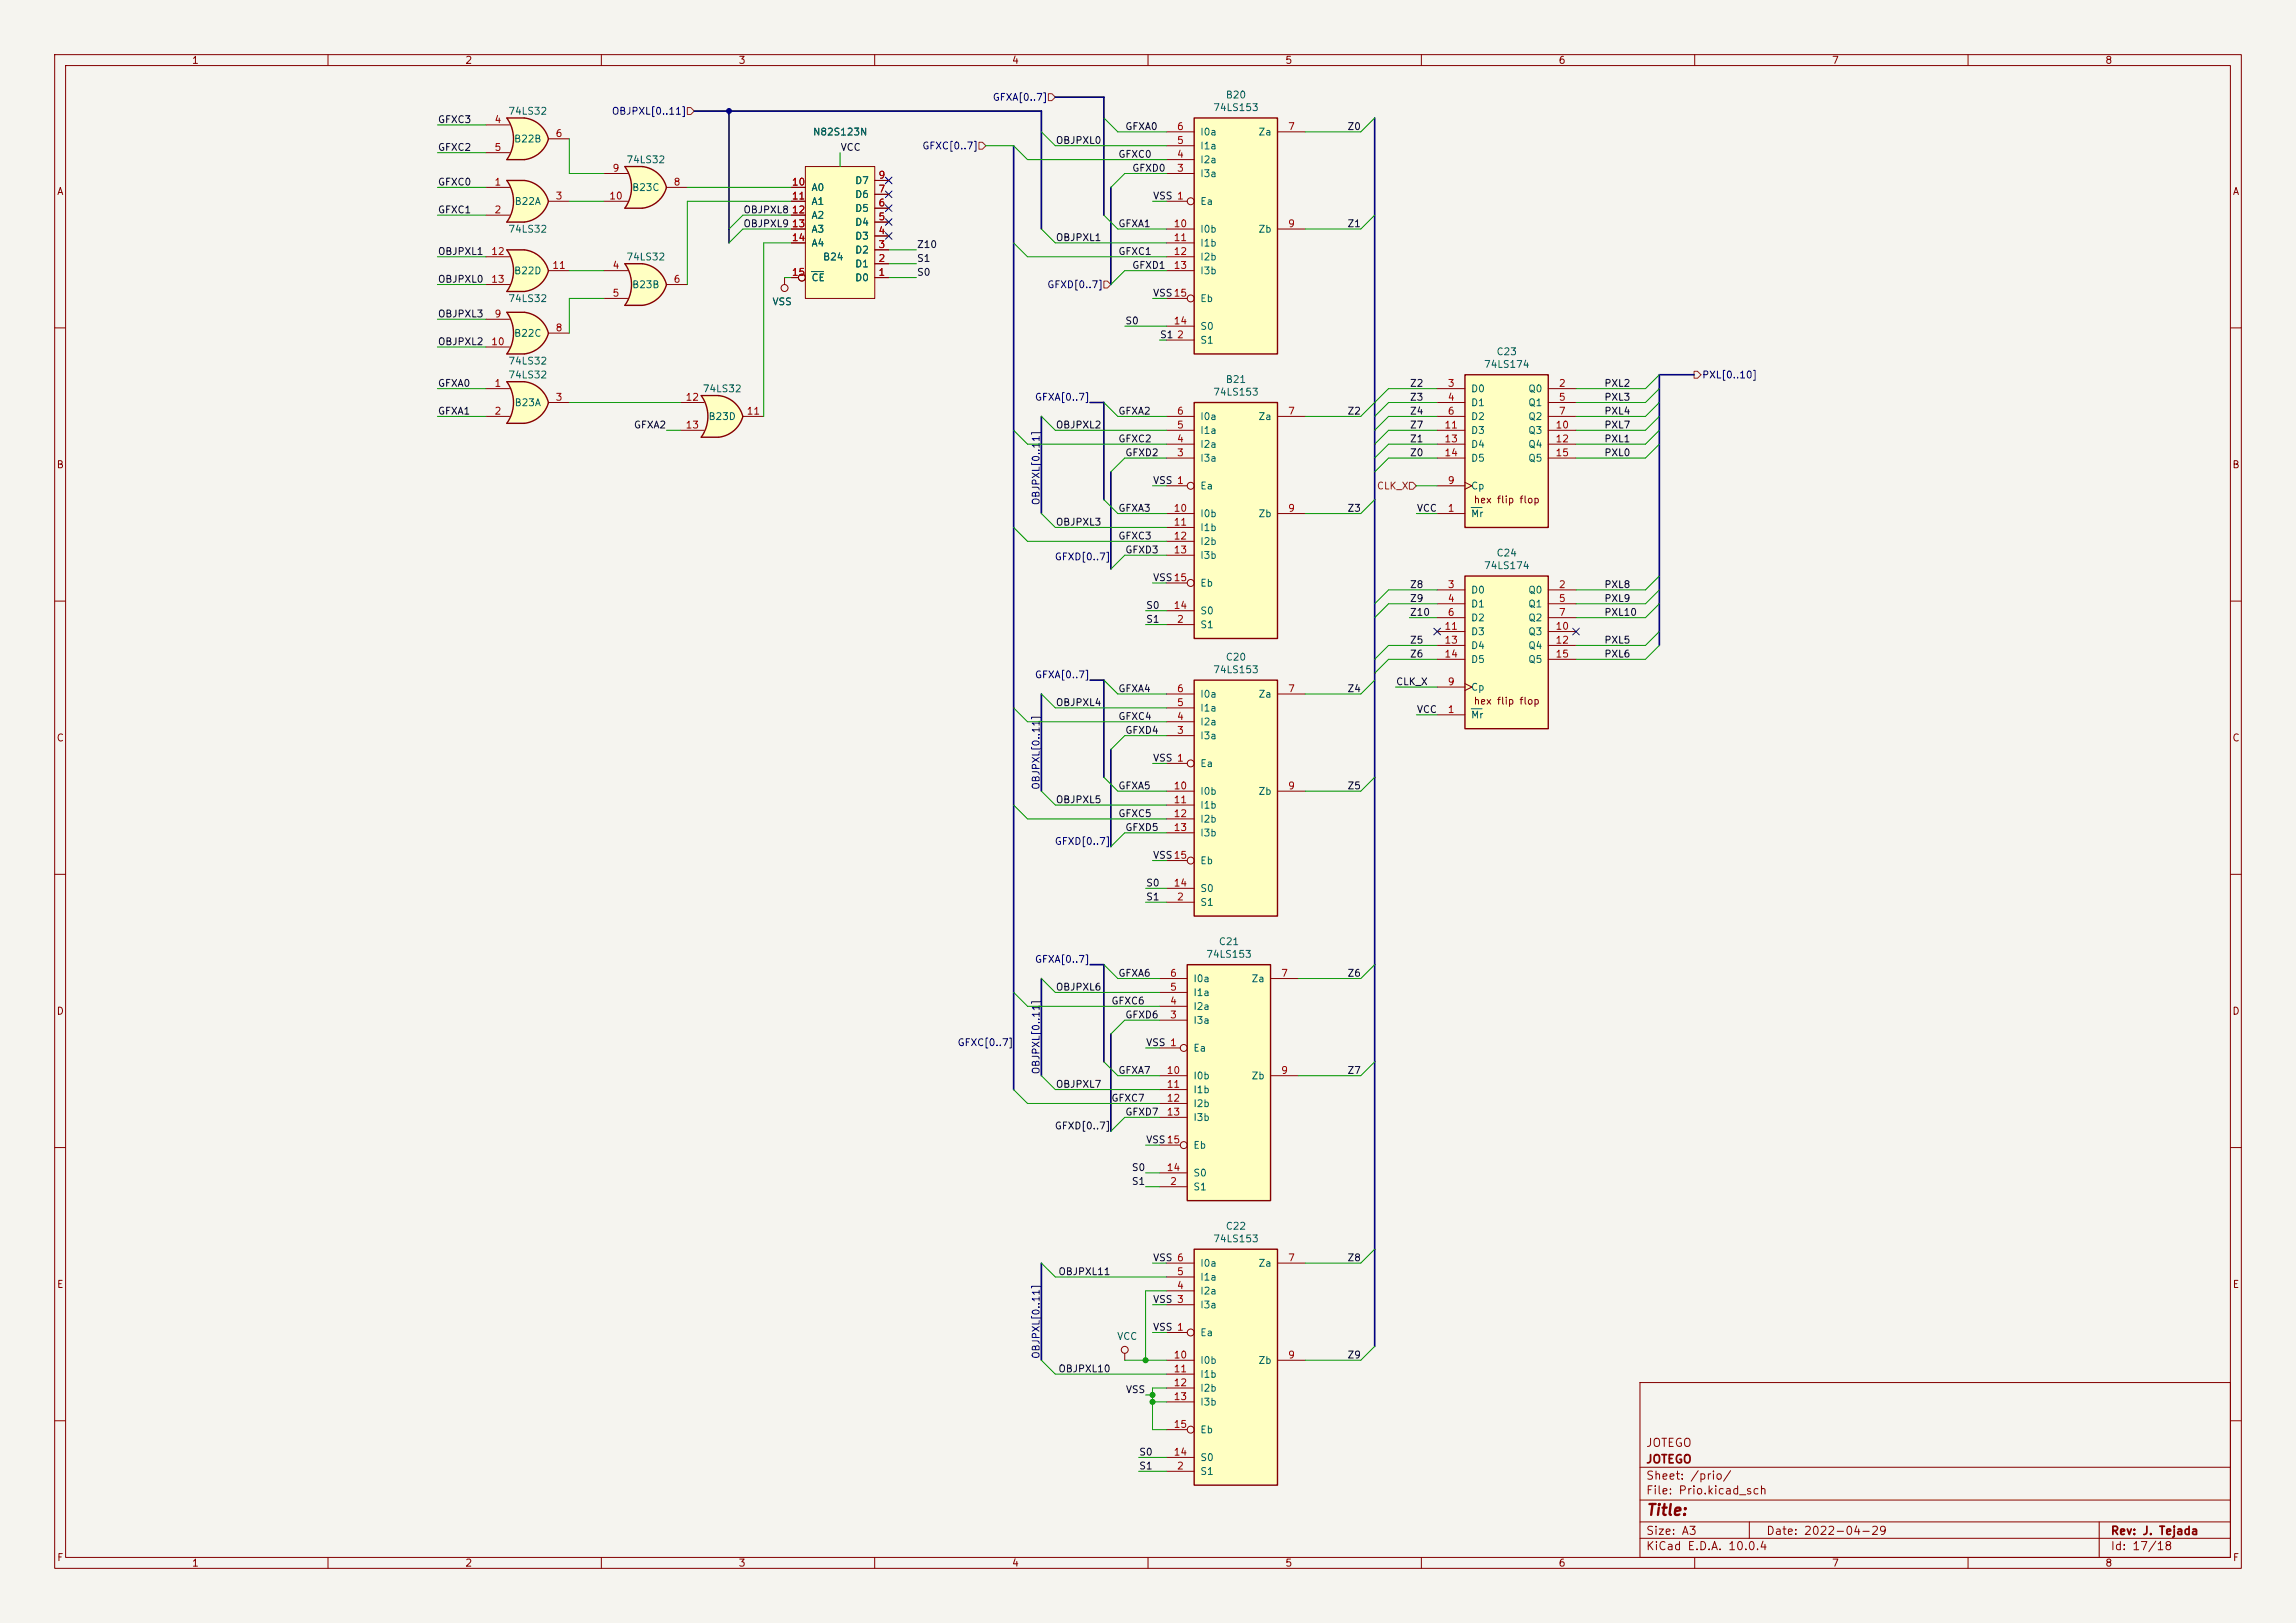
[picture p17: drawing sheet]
<svg xmlns="http://www.w3.org/2000/svg" width="420mm" height="297mm" viewBox="0 0 420 297" stroke-linecap="round" stroke-linejoin="round" font-family="sans-serif">
<defs><g id="words">
<text font-size="2" fill="#840000" x="301" y="277.8">Title:</text>
<g font-size="1.5" fill="#840000">
<text x="301" y="268.1">JOTEGO</text>
<text x="301" y="265.1">JOTEGO</text>
<text x="301" y="273.8">File: Prio.kicad_sch</text>
<text x="301" y="271.1">Sheet: /prio/</text>
<text x="301" y="281.2">Size: A3</text>
<text x="323" y="281.2">Date: 2022-04-29</text>
<text x="386" y="281.2">Rev: J. Tejada</text>
<text x="301" y="284">KiCad E.D.A. 10.0.4</text>
<text x="386" y="284">Id: 17/18</text>
</g>
<g font-size="1.3" fill="#840000">
<text x="35" y="12">1</text>
<text x="85" y="12">2</text>
<text x="135" y="12">3</text>
<text x="185" y="12">4</text>
<text x="235" y="12">5</text>
<text x="285" y="12">6</text>
<text x="335" y="12">7</text>
<text x="385" y="12">8</text>
<text x="10.3" y="36">A</text>
<text x="408.3" y="36">A</text>
<text x="10.3" y="86">B</text>
<text x="408.2" y="86">B</text>
<text x="269.5" y="92.4">hex flip flop</text>
<text x="269.5" y="129.2">hex flip flop</text>
<text x="10.3" y="136">C</text>
<text x="408.2" y="136">C</text>
<text x="10.3" y="186">D</text>
<text x="408.2" y="186">D</text>
<text x="10.3" y="236">E</text>
<text x="408.3" y="236">E</text>
<text x="10.3" y="286">F</text>
<text x="35" y="287">1</text>
<text x="85" y="287">2</text>
<text x="135" y="287">3</text>
<text x="185" y="287">4</text>
<text x="235" y="287">5</text>
<text x="285" y="287">6</text>
<text x="335" y="287">7</text>
<text x="385" y="287">8</text>
<text x="408.3" y="286">F</text>
</g>
<g font-size="1.3" fill="#0f0f0f">
<text x="80" y="22.8">GFXC3</text>
<text x="80" y="27.9">GFXC2</text>
<text x="153.7" y="27.9">VCC</text>
<text x="193" y="26.6">OBJPXL0</text>
<text x="204.5" y="29.2">GFXC0</text>
<text x="205.7" y="24.1">GFXA0</text>
<text x="246.4" y="24.1">Z0</text>
<text x="80" y="34.3">GFXC0</text>
<text x="207" y="31.7">GFXD0</text>
<text x="80" y="39.3">GFXC1</text>
<text x="135.9" y="41.9">OBJPXL9</text>
<text x="135.9" y="39.3">OBJPXL8</text>
<text x="204.5" y="41.9">GFXA1</text>
<text x="210.8" y="36.8">VSS 1</text>
<text x="246.4" y="41.9">Z1</text>
<text x="80" y="47">OBJPXL1</text>
<text x="167.6" y="45.7">Z10</text>
<text x="193" y="44.4">OBJPXL1</text>
<text x="204.5" y="47">GFXC1</text>
<text x="80" y="52">OBJPXL0</text>
<text x="167.6" y="48.2">S1</text>
<text x="167.6" y="50.8">S0</text>
<text x="207" y="49.5">GFXD1</text>
<text x="80" y="58.4">OBJPXL3</text>
<text x="205.7" y="59.7">S0</text>
<text x="210.8" y="54.6">VSS15</text>
<text x="80" y="63.5">OBJPXL2</text>
<text x="212.1" y="62.2">S1</text>
<text x="80" y="71.1">GFXA0</text>
<text x="257.8" y="71.1">Z2</text>
<text x="293.4" y="71.1">PXL2</text>
<text x="80" y="76.2">GFXA1</text>
<text x="204.5" y="76.2">GFXA2</text>
<text x="246.4" y="76.2">Z2</text>
<text x="257.8" y="73.6">Z3</text>
<text x="257.8" y="76.2">Z4</text>
<text x="293.4" y="76.2">PXL4</text>
<text x="293.4" y="73.6">PXL3</text>
<text x="115.9" y="78.7">GFXA2</text>
<text x="193" y="78.7">OBJPXL2</text>
<text x="204.5" y="81.2">GFXC2</text>
<text x="205.7" y="83.8">GFXD2</text>
<text x="257.8" y="83.8">Z0</text>
<text x="257.8" y="78.7">Z7</text>
<text x="257.8" y="81.2">Z1</text>
<text x="293.4" y="78.7">PXL7</text>
<text x="293.4" y="81.2">PXL1</text>
<text x="293.4" y="83.8">PXL0</text>
<text x="210.8" y="88.9">VSS 1</text>
<text x="204.5" y="93.9">GFXA3</text>
<text x="246.4" y="93.9">Z3</text>
<text x="259.1" y="93.9">VCC</text>
<text x="193" y="96.5">OBJPXL3</text>
<text x="204.5" y="99">GFXC3</text>
<text x="205.7" y="101.6">GFXD3</text>
<text x="210.8" y="106.6">VSS15</text>
<text x="257.8" y="107.9">Z8</text>
<text x="293.4" y="107.9">PXL8</text>
<text x="209.5" y="111.7">S0</text>
<text x="257.8" y="113">Z10</text>
<text x="257.8" y="110.5">Z9</text>
<text x="293.4" y="110.5">PXL9</text>
<text x="293.4" y="113">PXL10</text>
<text x="209.5" y="114.3">S1</text>
<text x="257.8" y="118.1">Z5</text>
<text x="293.4" y="118.1">PXL5</text>
<text x="255.3" y="125.7">CLK_X</text>
<text x="257.8" y="120.6">Z6</text>
<text x="293.4" y="120.6">PXL6</text>
<text x="193" y="129.5">OBJPXL4</text>
<text x="204.5" y="127">GFXA4</text>
<text x="246.4" y="127">Z4</text>
<text x="259.1" y="130.8">VCC</text>
<text x="204.5" y="132">GFXC4</text>
<text x="205.7" y="134.6">GFXD4</text>
<text x="210.8" y="139.7">VSS 1</text>
<text x="193" y="147.3">OBJPXL5</text>
<text x="204.5" y="144.7">GFXA5</text>
<text x="204.5" y="149.8">GFXC5</text>
<text x="246.4" y="144.7">Z5</text>
<text x="205.7" y="152.4">GFXD5</text>
<text x="210.8" y="157.4">VSS15</text>
<text x="209.5" y="162.5">S0</text>
<text x="209.5" y="165.1">S1</text>
<text x="204.5" y="179">GFXA6</text>
<text x="246.4" y="179">Z6</text>
<text x="193" y="181.6">OBJPXL6</text>
<text x="203.2" y="184.1">GFXC6</text>
<text x="205.7" y="186.7">GFXD6</text>
<text x="209.5" y="191.7">VSS 1</text>
<text x="204.5" y="196.8">GFXA7</text>
<text x="246.4" y="196.8">Z7</text>
<text x="193" y="199.4">OBJPXL7</text>
<text x="203.2" y="201.9">GFXC7</text>
<text x="192.8" y="207">GFXD[0..7]</text>
<text x="205.7" y="204.4">GFXD7</text>
<text x="209.5" y="209.5">VSS15</text>
<text x="206.9" y="214.6">S0</text>
<text x="206.9" y="217.1">S1</text>
<text x="193.5" y="233.6">OBJPXL11</text>
<text x="210.8" y="231.1">VSS 6</text>
<text x="246.4" y="231.1">Z8</text>
<text x="210.8" y="238.7">VSS 3</text>
<text x="210.8" y="243.8">VSS 1</text>
<text x="193.5" y="251.4">OBJPXL10</text>
<text x="246.4" y="248.9">Z9</text>
<text x="205.8" y="255.2">VSS</text>
<text x="208.3" y="266.7">S0</text>
<text x="208.3" y="269.2">S1</text>
</g>
<g font-size="1.3" fill="#a90000">
<text x="90.4" y="22.8">4</text>
<text x="90.4" y="27.9">5</text>
<text x="101.5" y="25.4">6</text>
<text x="215.2" y="29.2">4</text>
<text x="215.2" y="26.6">5</text>
<text x="215.2" y="24.1">6</text>
<text x="235.5" y="24.1">7</text>
<text x="90.4" y="34.3">1</text>
<text x="111.9" y="31.7">9</text>
<text x="123.1" y="34.3">8</text>
<text x="144.7" y="34.3">10</text>
<text x="160.6" y="35.5">7</text>
<text x="160.6" y="33">9</text>
<text x="215.2" y="31.7">3</text>
<text x="90.4" y="39.3">2</text>
<text x="101.5" y="36.8">3</text>
<text x="111.3" y="36.8">10</text>
<text x="144.7" y="36.8">11</text>
<text x="144.7" y="39.3">12</text>
<text x="144.7" y="41.9">13</text>
<text x="160.6" y="40.6">5</text>
<text x="160.6" y="38.1">6</text>
<text x="214.6" y="41.9">10</text>
<text x="235.5" y="41.9">9</text>
<text x="89.7" y="47">12</text>
<text x="144.7" y="44.4">14</text>
<text x="160.6" y="45.7">3</text>
<text x="160.6" y="43.2">4</text>
<text x="214.6" y="44.4">11</text>
<text x="214.6" y="47">12</text>
<text x="89.7" y="52">13</text>
<text x="100.9" y="49.5">11</text>
<text x="111.9" y="49.5">4</text>
<text x="123.1" y="52">6</text>
<text x="144.7" y="50.8">15</text>
<text x="160.6" y="50.8">1</text>
<text x="160.6" y="48.2">2</text>
<text x="214.6" y="49.5">13</text>
<text x="90.4" y="58.4">9</text>
<text x="111.9" y="54.6">5</text>
<text x="214.6" y="59.7">14</text>
<text x="89.7" y="63.5">10</text>
<text x="101.5" y="60.9">8</text>
<text x="215.2" y="62.2">2</text>
<text x="90.4" y="71.1">1</text>
<text x="264.7" y="71.1">3</text>
<text x="285" y="71.1">2</text>
<text x="90.4" y="76.2">2</text>
<text x="101.5" y="73.6">3</text>
<text x="125.3" y="73.6">12</text>
<text x="136.5" y="76.2">11</text>
<text x="215.2" y="76.2">6</text>
<text x="235.5" y="76.2">7</text>
<text x="264.7" y="73.6">4</text>
<text x="264.7" y="76.2">6</text>
<text x="285" y="73.6">5</text>
<text x="285" y="76.2">7</text>
<text x="125.3" y="78.7">13</text>
<text x="215.2" y="83.8">3</text>
<text x="215.2" y="81.3">4</text>
<text x="215.2" y="78.7">5</text>
<text x="264.1" y="78.7">11</text>
<text x="264.1" y="81.3">13</text>
<text x="264.1" y="83.8">14</text>
<text x="284.4" y="78.7">10</text>
<text x="284.4" y="81.3">12</text>
<text x="284.4" y="83.8">15</text>
<text x="264.7" y="88.9">9</text>
<text x="214.6" y="94">10</text>
<text x="235.5" y="94">9</text>
<text x="264.7" y="94">1</text>
<text x="214.6" y="96.5">11</text>
<text x="214.6" y="99">12</text>
<text x="214.6" y="101.6">13</text>
<text x="264.7" y="107.9">3</text>
<text x="285" y="107.9">2</text>
<text x="214.6" y="111.7">14</text>
<text x="264.7" y="110.5">4</text>
<text x="264.7" y="113">6</text>
<text x="285" y="110.5">5</text>
<text x="285" y="113">7</text>
<text x="215.2" y="114.3">2</text>
<text x="264.1" y="115.5">11</text>
<text x="264.1" y="118.1">13</text>
<text x="284.4" y="115.5">10</text>
<text x="284.4" y="118.1">12</text>
<text x="264.1" y="120.6">14</text>
<text x="264.7" y="125.7">9</text>
<text x="284.4" y="120.6">15</text>
<text x="215.2" y="129.5">5</text>
<text x="215.2" y="127">6</text>
<text x="235.5" y="127">7</text>
<text x="264.7" y="130.8">1</text>
<text x="215.2" y="134.6">3</text>
<text x="215.2" y="132.1">4</text>
<text x="214.6" y="144.8">10</text>
<text x="214.6" y="147.3">11</text>
<text x="214.6" y="149.8">12</text>
<text x="235.5" y="144.8">9</text>
<text x="214.6" y="152.4">13</text>
<text x="214.6" y="162.5">14</text>
<text x="215.2" y="165.1">2</text>
<text x="213.9" y="179">6</text>
<text x="234.2" y="179">7</text>
<text x="213.9" y="184.1">4</text>
<text x="213.9" y="181.6">5</text>
<text x="213.9" y="186.7">3</text>
<text x="213.3" y="196.8">10</text>
<text x="234.2" y="196.8">9</text>
<text x="213.3" y="199.4">11</text>
<text x="213.3" y="201.9">12</text>
<text x="213.3" y="204.4">13</text>
<text x="213.3" y="214.6">14</text>
<text x="213.9" y="217.1">2</text>
<text x="215.2" y="233.7">5</text>
<text x="235.5" y="231.1">7</text>
<text x="215.2" y="236.2">4</text>
<text x="214.6" y="248.9">10</text>
<text x="214.6" y="251.4">11</text>
<text x="235.5" y="248.9">9</text>
<text x="214.6" y="254">12</text>
<text x="214.6" y="256.5">13</text>
<text x="214.6" y="261.6">15</text>
<text x="214.6" y="266.7">14</text>
<text x="215.2" y="269.2">2</text>
</g>
<g font-size="1.3" fill="#006464">
<text x="92.9" y="21.3">74LS32</text>
<text x="221.8" y="20.6">74LS153</text>
<text x="224.1" y="18.3">B20</text>
<text x="93.9" y="26.4">B22B</text>
<text x="148.6" y="25.1">N82S123N</text>
<text x="219.5" y="27.6">I1a</text>
<text x="219.5" y="25.1">I0a</text>
<text x="230.1" y="25.1">Za</text>
<text x="114.5" y="30.2">74LS32</text>
<text x="115.5" y="35.3">B23C</text>
<text x="148.3" y="35.3">A0</text>
<text x="156.3" y="34">D7</text>
<text x="219.5" y="32.7">I3a</text>
<text x="219.5" y="30.2">I2a</text>
<text x="94" y="37.8">B22A</text>
<text x="148.3" y="37.8">A1</text>
<text x="148.3" y="40.3">A2</text>
<text x="156.3" y="41.6">D4</text>
<text x="156.3" y="39.1">D5</text>
<text x="156.3" y="36.5">D6</text>
<text x="219.5" y="37.8">Ea</text>
<text x="92.9" y="42.9">74LS32</text>
<text x="114.5" y="48">74LS32</text>
<text x="148.3" y="42.9">A3</text>
<text x="148.3" y="45.4">A4</text>
<text x="150.5" y="48">B24</text>
<text x="156.3" y="46.7">D2</text>
<text x="156.3" y="44.2">D3</text>
<text x="219.5" y="42.9">I0b</text>
<text x="219.5" y="45.4">I1b</text>
<text x="219.5" y="48">I2b</text>
<text x="230.1" y="42.9">Zb</text>
<text x="93.9" y="50.5">B22D</text>
<text x="115.5" y="53">B23B</text>
<text x="148.3" y="51.8">CE</text>
<text x="156.3" y="51.8">D0</text>
<text x="156.3" y="49.2">D1</text>
<text x="219.5" y="50.5">I3b</text>
<text x="92.9" y="55.6">74LS32</text>
<text x="141.2" y="56.2">VSS</text>
<text x="219.5" y="55.6">Eb</text>
<text x="93.9" y="61.9">B22C</text>
<text x="219.5" y="63.2">S1</text>
<text x="219.5" y="60.7">S0</text>
<text x="273.6" y="65.3">C23</text>
<text x="92.9" y="69.6">74LS32</text>
<text x="92.9" y="67">74LS32</text>
<text x="224.1" y="70.4">B21</text>
<text x="271.3" y="67.6">74LS174</text>
<text x="94" y="74.6">B23A</text>
<text x="128.4" y="72.1">74LS32</text>
<text x="129.5" y="77.2">B23D</text>
<text x="219.5" y="77.2">I0a</text>
<text x="221.8" y="72.7">74LS153</text>
<text x="230.1" y="77.2">Za</text>
<text x="269" y="72.1">D0</text>
<text x="269" y="74.6">D1</text>
<text x="269" y="77.2">D2</text>
<text x="279.5" y="72.1">Q0</text>
<text x="279.5" y="74.6">Q1</text>
<text x="279.5" y="77.2">Q2</text>
<text x="219.5" y="82.3">I2a</text>
<text x="219.5" y="79.7">I1a</text>
<text x="269" y="79.7">D3</text>
<text x="269" y="82.3">D4</text>
<text x="279.5" y="79.7">Q3</text>
<text x="279.5" y="82.3">Q4</text>
<text x="219.5" y="89.9">Ea</text>
<text x="219.5" y="84.8">I3a</text>
<text x="269" y="89.9">Cp</text>
<text x="269" y="84.8">D5</text>
<text x="279.5" y="84.8">Q5</text>
<text x="219.5" y="95">I0b</text>
<text x="230.1" y="95">Zb</text>
<text x="269" y="95">Mr</text>
<text x="219.5" y="97.5">I1b</text>
<text x="219.5" y="100">I2b</text>
<text x="219.5" y="102.6">I3b</text>
<text x="219.5" y="107.7">Eb</text>
<text x="271.3" y="104.5">74LS174</text>
<text x="273.6" y="102.1">C24</text>
<text x="219.5" y="112.7">S0</text>
<text x="269" y="108.9">D0</text>
<text x="269" y="111.5">D1</text>
<text x="279.5" y="108.9">Q0</text>
<text x="279.5" y="111.5">Q1</text>
<text x="219.5" y="115.3">S1</text>
<text x="269" y="114">D2</text>
<text x="269" y="116.5">D3</text>
<text x="269" y="119.1">D4</text>
<text x="279.5" y="114">Q2</text>
<text x="279.5" y="116.5">Q3</text>
<text x="279.5" y="119.1">Q4</text>
<text x="221.8" y="123.5">74LS153</text>
<text x="224.1" y="121.2">C20</text>
<text x="269" y="121.6">D5</text>
<text x="279.5" y="121.6">Q5</text>
<text x="219.5" y="130.5">I1a</text>
<text x="219.5" y="128">I0a</text>
<text x="230.1" y="128">Za</text>
<text x="269" y="131.8">Mr</text>
<text x="269" y="126.7">Cp</text>
<text x="219.5" y="135.6">I3a</text>
<text x="219.5" y="133.1">I2a</text>
<text x="219.5" y="140.7">Ea</text>
<text x="219.5" y="145.8">I0b</text>
<text x="219.5" y="148.3">I1b</text>
<text x="230.1" y="145.8">Zb</text>
<text x="219.5" y="150.8">I2b</text>
<text x="219.5" y="153.4">I3b</text>
<text x="219.5" y="158.5">Eb</text>
<text x="219.5" y="166.1">S1</text>
<text x="219.5" y="163.5">S0</text>
<text x="222.8" y="173.3">C21</text>
<text x="220.5" y="175.6">74LS153</text>
<text x="218.2" y="185.1">I2a</text>
<text x="218.2" y="182.6">I1a</text>
<text x="218.2" y="180">I0a</text>
<text x="228.8" y="180">Za</text>
<text x="218.2" y="187.7">I3a</text>
<text x="218.2" y="192.7">Ea</text>
<text x="218.2" y="197.8">I0b</text>
<text x="228.8" y="197.8">Zb</text>
<text x="218.2" y="200.4">I1b</text>
<text x="218.2" y="202.9">I2b</text>
<text x="218.2" y="205.4">I3b</text>
<text x="218.2" y="215.6">S0</text>
<text x="218.2" y="210.5">Eb</text>
<text x="218.2" y="218.1">S1</text>
<text x="221.8" y="227.6">74LS153</text>
<text x="224.1" y="225.3">C22</text>
<text x="219.5" y="232.1">I0a</text>
<text x="230.1" y="232.1">Za</text>
<text x="219.5" y="239.7">I3a</text>
<text x="219.5" y="237.2">I2a</text>
<text x="219.5" y="234.7">I1a</text>
<text x="204.3" y="245.5">VCC</text>
<text x="219.5" y="244.8">Ea</text>
<text x="219.5" y="249.9">I0b</text>
<text x="230.1" y="249.9">Zb</text>
<text x="219.5" y="252.4">I1b</text>
<text x="219.5" y="255">I2b</text>
<text x="219.5" y="257.5">I3b</text>
<text x="219.5" y="262.6">Eb</text>
<text x="219.5" y="267.7">S0</text>
<text x="219.5" y="270.2">S1</text>
</g>
<g font-size="1.3" fill="#000084">
<text x="111.8" y="21.3">OBJPXL[0..11]</text>
<text x="181.5" y="18.8">GFXA[0..7]</text>
<text x="168.6" y="27.6">GFXC[0..7]</text>
<text x="191.5" y="53">GFXD[0..7]</text>
<text x="311.3" y="69.6">PXL[0..10]</text>
<text x="189.2" y="73.6">GFXA[0..7]</text>
<text x="190.5" y="92.6" transform="rotate(-90 190.5 92.6)">OBJPXL[0..11]</text>
<text x="192.8" y="102.8">GFXD[0..7]</text>
<text x="189.2" y="124.4">GFXA[0..7]</text>
<text x="190.5" y="144.6" transform="rotate(-90 190.5 144.6)">OBJPXL[0..11]</text>
<text x="192.8" y="154.9">GFXD[0..7]</text>
<text x="189.2" y="176.5">GFXA[0..7]</text>
<text x="175.1" y="191.7">GFXC[0..7]</text>
<text x="190.5" y="196.7" transform="rotate(-90 190.5 196.7)">OBJPXL[0..11]</text>
<text x="190.5" y="248.8" transform="rotate(-90 190.5 248.8)">OBJPXL[0..11]</text>
</g>
<text font-size="1.3" fill="#725600" x="251.8" y="89.9">CLK_X</text>
</g></defs>
<path d="M0 0h420v297h-420z" fill="#f5f4ef" stroke="#f5f4ef" stroke-width=".18"/>
<g fill="none" stroke="#840000" stroke-width=".18">
<path d="M10 10h400v277h-400zM12 12h396v273h-396zM60 10v2M110 10v2M160 10v2M210 10v2M260 10v2M310 10v2M360 10v2M10 60h2M408 60h2M10 110h2"/>
<path d="M408 110h2M10 160h2M408 160h2M10 210h2M408 210h2M300 253h108v32h-108zM10 260h2M300 278.5h108M300 274.5h108M300 268.5h108M320 278.5v3M384 278.5v6.5"/>
<path d="M408 260h2M60 285v2M110 285v2M160 285v2M210 285v2M260 285v2M300 281.5h108M310 285v2M360 285v2"/>
</g>
<path d="M268 105.4h15.2v28h-15.2z" fill="#ffffc2"/>
<path d="M268 105.4h15.2v28h-15.2z" fill="none" stroke="#840000" stroke-width=".25"/>
<g fill="none" stroke="#840000" stroke-width=".18">
<path d="M262.9 108h5.1M262.9 110.5h5.1M262.9 113h5.1M262.9 115.6h5.1M262.9 118.1h5.1M283.2 108h5.1M283.2 110.5h5.1M283.2 113h5.1M283.2 115.6h5.1M283.2 118.1h5.1M262.9 130.8h5.1M262.9 125.7h5.1"/>
<path d="M262.9 120.7h5.1M268 125.1l1.2 .6-1.2 .7M283.2 120.7h5.1"/>
</g>
<path d="M269.1 129.7h2" fill="none" stroke="#006464" stroke-width=".18"/>
<path d="M92.7 45.7h3.2M92.7 53.3h3.2" fill="none" stroke="#ffffc2" stroke-width=".18"/>
<g fill="#ffffc2" stroke="#ffffc2" stroke-width=".18">
<path d="M95.3 48.2l5 1.3a5.2 5.2 0 0 1-4.4 3.8z"/>
<path d="M95.9 45.7a5.1 5.1 0 0 1 4.4 3.8l-4.9 1.3z"/>
</g>
<path d="M92.7 45.7h3.2v7.6h-3.2a6.7 6.7 0 0 0 0-7.6z" fill="#ffffc2"/>
<path d="M92.7 45.7h3.2a5.1 5.1 0 0 1 4.4 3.8 5.2 5.2 0 0 1-4.4 3.8h-3.2a6.6 6.6 0 0 0 0-7.6z" fill="none" stroke="#840000" stroke-width=".25"/>
<path d="M88.9 47h4.3M88.9 52.1h4.3M100.3 49.5h3.8" fill="none" stroke="#840000" stroke-width=".18"/>
<path d="M114.3 48.3h3.2M114.3 55.9h3.2" fill="none" stroke="#ffffc2" stroke-width=".18"/>
<g fill="#ffffc2" stroke="#ffffc2" stroke-width=".18">
<path d="M116.9 50.7l5 1.4a5.2 5.2 0 0 1-4.4 3.8z"/>
<path d="M117.5 48.3a5.1 5.1 0 0 1 4.4 3.8l-5 1.3z"/>
</g>
<path d="M114.3 48.3h3.2v7.6h-3.2a6.7 6.7 0 0 0 0-7.6z" fill="#ffffc2"/>
<path d="M114.3 48.3h3.2a5.1 5.1 0 0 1 4.4 3.8 5.2 5.2 0 0 1-4.4 3.8h-3.2a6.6 6.6 0 0 0 0-7.6z" fill="none" stroke="#840000" stroke-width=".25"/>
<path d="M110.5 49.5h4.3M110.5 54.6h4.3M121.9 52.1h3.8" fill="none" stroke="#840000" stroke-width=".18"/>
<path d="M114.3 30.5h3.2M114.3 38.1h3.2" fill="none" stroke="#ffffc2" stroke-width=".18"/>
<g fill="#ffffc2" stroke="#ffffc2" stroke-width=".18">
<path d="M116.9 32.9l5 1.4a5.2 5.2 0 0 1-4.4 3.8z"/>
<path d="M117.5 30.5a5.1 5.1 0 0 1 4.4 3.8l-5 1.3z"/>
</g>
<path d="M114.3 30.5h3.2v7.6h-3.2a6.7 6.7 0 0 0 0-7.6z" fill="#ffffc2"/>
<path d="M114.3 30.5h3.2a5.1 5.1 0 0 1 4.4 3.8 5.2 5.2 0 0 1-4.4 3.8h-3.2a6.6 6.6 0 0 0 0-7.6z" fill="none" stroke="#840000" stroke-width=".25"/>
<path d="M110.5 31.8h4.3M110.5 36.8h4.3M121.9 34.3h3.8" fill="none" stroke="#840000" stroke-width=".18"/>
<path d="M92.7 69.9h3.2M92.7 77.5h3.2" fill="none" stroke="#ffffc2" stroke-width=".18"/>
<g fill="#ffffc2" stroke="#ffffc2" stroke-width=".18">
<path d="M95.3 72.3l5 1.4a5.2 5.2 0 0 1-4.4 3.8z"/>
<path d="M95.9 69.9a5.1 5.1 0 0 1 4.4 3.8l-4.9 1.3z"/>
</g>
<path d="M92.7 69.9h3.2v7.6h-3.2a6.7 6.7 0 0 0 0-7.6z" fill="#ffffc2"/>
<path d="M92.7 69.9h3.2a5.1 5.1 0 0 1 4.4 3.8 5.2 5.2 0 0 1-4.4 3.8h-3.2a6.6 6.6 0 0 0 0-7.6z" fill="none" stroke="#840000" stroke-width=".25"/>
<path d="M88.9 71.1h4.3M88.9 76.2h4.3M100.3 73.7h3.8" fill="none" stroke="#840000" stroke-width=".18"/>
<path d="M92.7 33h3.2M92.7 40.6h3.2" fill="none" stroke="#ffffc2" stroke-width=".18"/>
<g fill="#ffffc2" stroke="#ffffc2" stroke-width=".18">
<path d="M95.3 35.5l5 1.3a5.2 5.2 0 0 1-4.4 3.8z"/>
<path d="M95.9 33a5.1 5.1 0 0 1 4.4 3.8l-4.9 1.3z"/>
</g>
<path d="M92.7 33h3.2v7.6h-3.2a6.7 6.7 0 0 0 0-7.6z" fill="#ffffc2"/>
<path d="M92.7 33h3.2a5.1 5.1 0 0 1 4.4 3.8 5.2 5.2 0 0 1-4.4 3.8h-3.2a6.6 6.6 0 0 0 0-7.6z" fill="none" stroke="#840000" stroke-width=".25"/>
<path d="M88.9 34.3h4.3M88.9 39.4h4.3M100.3 36.8h3.8" fill="none" stroke="#840000" stroke-width=".18"/>
<path d="M92.7 21.6h3.2M92.7 29.2h3.2" fill="none" stroke="#ffffc2" stroke-width=".18"/>
<g fill="#ffffc2" stroke="#ffffc2" stroke-width=".18">
<path d="M95.3 24.1l5 1.3a5.2 5.2 0 0 1-4.4 3.8z"/>
<path d="M95.9 21.6a5.1 5.1 0 0 1 4.4 3.8l-4.9 1.3z"/>
</g>
<path d="M92.7 21.6h3.2v7.6h-3.2a6.7 6.7 0 0 0 0-7.6z" fill="#ffffc2"/>
<path d="M92.7 21.6h3.2a5.1 5.1 0 0 1 4.4 3.8 5.2 5.2 0 0 1-4.4 3.8h-3.2a6.6 6.6 0 0 0 0-7.6z" fill="none" stroke="#840000" stroke-width=".25"/>
<path d="M88.9 22.9h4.3M88.9 27.9h4.3M100.3 25.4h3.8" fill="none" stroke="#840000" stroke-width=".18"/>
<path d="M128.3 72.4h3.1M128.3 80h3.1" fill="none" stroke="#ffffc2" stroke-width=".18"/>
<g fill="#ffffc2" stroke="#ffffc2" stroke-width=".18">
<path d="M130.9 74.8l5 1.4a5.2 5.2 0 0 1-4.4 3.8z"/>
<path d="M131.5 72.4a5.1 5.1 0 0 1 4.4 3.8l-5 1.3z"/>
</g>
<path d="M128.3 72.4h3.1v7.6h-3.1a6.7 6.7 0 0 0 0-7.6z" fill="#ffffc2"/>
<path d="M131.4 72.4h-3.1a6.6 6.6 0 0 1 0 7.6h3.1M131.5 72.4a5.1 5.1 0 0 1 4.4 3.8M135.9 76.2a5.2 5.2 0 0 1-4.4 3.8" fill="none" stroke="#840000" stroke-width=".25"/>
<path d="M124.5 73.7h4.3M124.5 78.7h4.3M135.9 76.2h3.8" fill="none" stroke="#840000" stroke-width=".18"/>
<path d="M218.4 228.6h15.3v43.2h-15.3z" fill="#ffffc2"/>
<path d="M218.4 228.6h15.3v43.2h-15.3z" fill="none" stroke="#840000" stroke-width=".25"/>
<g fill="none" stroke="#840000" stroke-width=".18">
<path d="M213.4 238.8h5M213.4 236.2h5M213.4 233.7h5M213.4 231.1h5M233.7 231.1h5.1M213.4 243.8h3.8M213.4 248.9h5M213.4 251.5h5M213.4 254h5M213.4 256.5h5M233.7 248.9h5.1M213.4 269.2h5"/>
<path d="M213.4 266.7h5M213.4 261.6h3.8"/>
<circle cx="217.8" cy="243.8" r=".63"/>
<circle cx="217.8" cy="261.6" r=".63"/>
</g>
<path d="M218.4 21.6h15.3v43.2h-15.3z" fill="#ffffc2"/>
<path d="M218.4 21.6h15.3v43.2h-15.3z" fill="none" stroke="#840000" stroke-width=".25"/>
<g fill="none" stroke="#840000" stroke-width=".18">
<path d="M213.4 36.8h3.8M213.4 31.8h5M213.4 29.2h5M213.4 26.7h5M213.4 24.1h5M233.7 24.1h5.1M143.5 50.8v1.3M213.4 41.9h5M213.4 44.5h5M213.4 47h5M213.4 49.5h5M213.4 59.7h5"/>
<path d="M213.4 54.6h3.8M233.7 41.9h5.1M213.4 62.2h5M205.7 247.6v1.3"/>
<circle cx="217.8" cy="36.8" r=".63"/>
<circle cx="143.5" cy="52.7" r=".63"/>
<circle cx="217.8" cy="54.6" r=".63"/>
<circle cx="205.7" cy="247" r=".63"/>
</g>
<path d="M147.3 30.5h12.7v24.1h-12.7z" fill="#ffffc2"/>
<g fill="none" stroke="#840000" stroke-width=".18">
<path d="M144.8 34.3h2.5M144.8 36.8h2.5M144.8 39.4h2.5M147.3 30.5h12.7v24.1h-12.7zM160 38.1h2.6M160 35.6h2.6M160 33h2.6M144.8 50.8h1.2M144.8 41.9h2.5M144.8 44.5h2.5M160 50.8h2.6M160 48.3h2.6"/>
<path d="M160 45.7h2.6M160 43.2h2.6M160 40.6h2.6"/>
<circle cx="146.7" cy="50.8" r=".63"/>
</g>
<path d="M148.5 49.7h2.1" fill="none" stroke="#006464" stroke-width=".18"/>
<path d="M217.2 176.5h15.2v43.2h-15.2z" fill="#ffffc2"/>
<path d="M217.2 176.5h15.2v43.2h-15.2z" fill="none" stroke="#840000" stroke-width=".25"/>
<g fill="none" stroke="#840000" stroke-width=".18">
<path d="M212.1 179.1h5.1M232.4 179.1h5.1M212.1 191.8h3.8M212.1 186.7h5.1M212.1 184.2h5.1M212.1 181.6h5.1M212.1 196.9h5.1M212.1 199.4h5.1M232.4 196.9h5.1M212.1 217.2h5.1M212.1 201.9h5.1M212.1 204.5h5.1"/>
<path d="M212.1 214.6h5.1M212.1 209.6h3.8"/>
<circle cx="216.5" cy="191.8" r=".63"/>
<circle cx="216.5" cy="209.5" r=".63"/>
</g>
<path d="M92.7 57.2h3.2M92.7 64.8h3.2" fill="none" stroke="#ffffc2" stroke-width=".18"/>
<g fill="#ffffc2" stroke="#ffffc2" stroke-width=".18">
<path d="M95.3 59.6l5 1.4a5.2 5.2 0 0 1-4.4 3.8z"/>
<path d="M95.9 57.2a5.1 5.1 0 0 1 4.4 3.8l-4.9 1.3z"/>
</g>
<path d="M92.7 57.2h3.2v7.6h-3.2a6.7 6.7 0 0 0 0-7.6z" fill="#ffffc2"/>
<path d="M92.7 57.2h3.2a5.1 5.1 0 0 1 4.4 3.8 5.2 5.2 0 0 1-4.4 3.8h-3.2a6.6 6.6 0 0 0 0-7.6z" fill="none" stroke="#840000" stroke-width=".25"/>
<path d="M88.9 58.4h4.3M88.9 63.5h4.3M100.3 61h3.8" fill="none" stroke="#840000" stroke-width=".18"/>
<path d="M268 68.6h15.2v27.9h-15.2z" fill="#ffffc2"/>
<path d="M268 68.6h15.2v27.9h-15.2z" fill="none" stroke="#840000" stroke-width=".25"/>
<g fill="none" stroke="#840000" stroke-width=".18">
<path d="M262.9 71.1h5.1M262.9 73.7h5.1M262.9 76.2h5.1M262.9 78.7h5.1M283.2 71.1h5.1M283.2 73.7h5.1M283.2 76.2h5.1M283.2 78.7h5.1M262.9 94h5.1M262.9 88.9h5.1M262.9 81.3h5.1M262.9 83.8h5.1"/>
<path d="M268 88.3l1.2 .6-1.2 .6M283.2 81.3h5.1M283.2 83.8h5.1"/>
</g>
<path d="M269.1 92.9h2" fill="none" stroke="#006464" stroke-width=".18"/>
<path d="M218.4 73.7h15.3v43.1h-15.3z" fill="#ffffc2"/>
<path d="M218.4 73.7h15.3v43.1h-15.3z" fill="none" stroke="#840000" stroke-width=".25"/>
<g fill="none" stroke="#840000" stroke-width=".18">
<path d="M213.4 78.7h5M213.4 76.2h5M233.7 76.2h5.1M213.4 88.9h3.8M213.4 83.8h5M213.4 81.3h5M213.4 94h5M213.4 96.5h5M213.4 99.1h5M233.7 94h5.1M213.4 114.3h5M213.4 101.6h5"/>
<path d="M213.4 111.8h5M213.4 106.7h3.8"/>
<circle cx="217.8" cy="88.9" r=".63"/>
<circle cx="217.8" cy="106.7" r=".63"/>
</g>
<path d="M218.4 124.5h15.3v43.1h-15.3z" fill="#ffffc2"/>
<path d="M218.4 124.5h15.3v43.1h-15.3z" fill="none" stroke="#840000" stroke-width=".25"/>
<g fill="none" stroke="#840000" stroke-width=".18">
<path d="M144.8 34.3h2.5M144.8 36.8h2.5M144.8 39.4h2.5M160 38.1h2.6M160 35.6h2.6M160 33h2.6M144.8 50.8h1.2M144.8 41.9h2.5M144.8 44.5h2.5M160 50.8h2.6M160 48.3h2.6M160 45.7h2.6"/>
<path d="M160 43.2h2.6M160 40.6h2.6M213.4 139.7h3.8M213.4 134.6h5M213.4 132.1h5M213.4 129.5h5M213.4 127h5M233.7 127h5.1M213.4 144.8h5M213.4 147.3h5M213.4 149.9h5M213.4 152.4h5"/>
<path d="M213.4 157.5h3.8M233.7 144.8h5.1M213.4 165.1h5M213.4 162.6h5"/>
<circle cx="146.7" cy="50.8" r=".63"/>
<circle cx="217.8" cy="139.7" r=".63"/>
<circle cx="217.8" cy="157.5" r=".63"/>
</g>
<path d="M125.7 19.7h.7l.6 .6-.6 .7h-.7zM191.8 17.1h.6l.6 .7-.6 .6h-.6zM179.1 26h.6l.6 .7-.6 .6h-.6zM201.9 51.4h.7l.6 .7-.6 .6h-.7zM309.9 67.9h.6l.6 .7-.6 .6h-.6zM257.8 88.3h.6l.7 .6-.7 .6h-.6z" fill="none" stroke="#725600" stroke-width=".18"/>
<g fill="none" stroke="#000084" stroke-width=".3">
<path d="M193 17.8h8.9v21.6M127 20.3h63.5v21.6M133.3 20.3v24.2M185.4 26.7v172.7M203.2 34.3v17.8M251.5 21.6v224.8M190.5 76.2v17.8M199.4 73.7h2.5v17.7M309.9 68.6h-6.4v49.5M203.2 86.4v17.7M190.5 127v17.8M199.4 124.5h2.5v17.7"/>
<path d="M203.2 137.2v17.7M190.5 179.1v17.8M199.4 176.5h2.5v17.8M203.2 189.2v17.8M190.5 231.1v17.8"/>
</g>
<g fill="none" stroke="#009600" stroke-width=".18">
<path d="M80 34.3h8.9M80 27.9h8.9M80 22.9h8.9M80 39.4h8.9M104.1 25.4v6.4h6.4M104.1 36.8h6.4M125.7 34.3h19.1M144.8 36.8h-19.1v15.3M144.8 39.4h-8.9l-2.6 2.5M153.7 27.9v2.6M180.3 26.7h5.1l2.6 2.5h25.4M190.5 24.1l2.5 2.6h20.4"/>
<path d="M201.9 39.4l2.6 2.5h8.9M201.9 21.6l2.6 2.5h8.9M210.8 36.8h2.6M213.4 31.8h-7.7l-2.5 2.5M251.5 39.4l-2.6 2.5h-10.1M251.5 21.6l-2.6 2.5h-10.1M80 58.4h8.9M80 47h8.9M80 52.1h8.9M104.1 49.5h6.4M110.5 54.6h-6.4v6.4M143.5 50.8h1.3"/>
<path d="M144.8 41.9h-8.9l-2.6 2.6M144.8 44.5h-5.1v31.7M162.6 50.8h5M162.6 45.7h5M162.6 48.3h5M185.4 44.5l2.6 2.5h25.4M190.5 41.9l2.5 2.6h20.4M205.7 59.7h7.7M210.8 54.6h2.6M213.4 49.5h-7.7l-2.5 2.6M80 71.1h8.9M80 76.2h8.9"/>
<path d="M80 63.5h8.9M104.1 73.7h20.4M121.9 78.7h2.6M185.4 78.7l2.6 2.6h25.4M190.5 76.2l2.5 2.5h20.4M201.9 73.7l2.6 2.5h8.9M212.1 62.2h1.3M262.9 71.1h-8.9l-5.1 5.1h-10.1M262.9 76.2h-8.9l-2.5 2.5M262.9 73.7h-8.9l-2.5 2.5M262.9 78.7h-8.9l-2.5 2.6M303.5 68.6l-2.5 2.5h-12.7"/>
<path d="M303.5 73.7l-2.5 2.5h-12.7M303.5 71.1l-2.5 2.6h-12.7M303.5 76.2l-2.5 2.5h-12.7M303.5 78.7l-2.5 2.6h-12.7M185.4 96.5l2.6 2.6h25.4M190.5 94l2.5 2.5h20.4M201.9 91.4l2.6 2.6h8.9M210.8 88.9h2.6M213.4 83.8h-7.7l-2.5 2.6M251.5 91.4l-2.6 2.6h-10.1M259.1 88.9h3.8M259.1 94h3.8"/>
<path d="M262.9 83.8h-8.9l-2.5 2.6M262.9 81.3h-8.9l-2.5 2.5M303.5 81.3l-2.5 2.5h-12.7M209.5 114.3h3.9M209.5 111.8h3.9M210.8 106.7h2.6M213.4 101.6h-7.7l-2.5 2.5M257.8 113h5.1M262.9 110.5h-8.9l-2.5 2.5M262.9 108h-8.9l-2.5 2.5M262.9 118.1h-8.9l-2.5 2.6M303.5 108l-2.5 2.5h-12.7"/>
<path d="M303.5 105.4l-2.5 2.6h-12.7M303.5 110.5l-2.5 2.5h-12.7M303.5 115.6l-2.5 2.5h-12.7M303.5 118.1l-2.5 2.6h-12.7M185.4 129.5l2.6 2.6h25.4M190.5 127l2.5 2.5h20.4M201.9 124.5l2.6 2.5h8.9M210.8 139.7h2.6M213.4 134.6h-7.7l-2.5 2.6M251.5 124.5l-2.6 2.5h-10.1M255.3 125.7h7.6M259.1 130.8h3.8"/>
<path d="M262.9 120.7h-8.9l-2.5 2.5M185.4 147.3l2.6 2.6h25.4M190.5 144.8l2.5 2.5h20.4M201.9 142.2l2.6 2.6h8.9M210.8 157.5h2.6M213.4 152.4h-7.7l-2.5 2.5M251.5 142.2l-2.6 2.6h-10.1M190.5 179.1l2.5 2.5h19.1M201.9 176.5l2.6 2.6h7.6M209.5 165.1h3.9M209.5 162.6h3.9M251.5 176.5l-2.6 2.6h-11.4"/>
<path d="M185.4 181.6l2.6 2.6h24.1M185.4 199.4l2.6 2.5h24.1M190.5 196.9l2.5 2.5h19.1M201.9 194.3l2.6 2.6h7.6M209.5 191.8h2.6M212.1 186.7h-6.4l-2.5 2.5M251.5 194.3l-2.6 2.6h-11.4M209.5 217.2h2.6M209.5 214.6h2.6M209.5 209.6h2.6M212.1 204.5h-6.4l-2.5 2.5M190.5 231.1l2.5 2.6h20.4"/>
<path d="M210.8 238.8h2.6M210.8 231.1h2.6M213.4 236.2h-3.9v12.7M251.5 228.6l-2.6 2.5h-10.1M190.5 248.9l2.5 2.6h20.4M205.7 248.9h7.7M209.5 255.3h1.3M210.8 243.8h2.6M210.8 256.5h2.6M213.4 254h-2.6v7.6h2.6M251.5 246.4l-2.6 2.5h-10.1M208.3 266.7h5.1"/>
<path d="M208.3 269.2h5.1"/>
</g>
<g fill="none" stroke="#000084" stroke-width=".18">
<path d="M162 37.5l1.2 1.2M162 32.4l1.2 1.2M162 35l1.2 1.2M163.2 37.5l-1.2 1.2M163.2 32.4l-1.2 1.2M163.2 35l-1.2 1.2M162 40l1.2 1.2M162 42.6l1.2 1.2M163.2 40l-1.2 1.2M163.2 42.6l-1.2 1.2M262.3 115l1.2 1.2M263.5 115l-1.2 1.2"/>
<path d="M287.7 115l1.2 1.2M288.9 115l-1.2 1.2"/>
</g>
<path d="M148.5 49.7h2.1" fill="none" stroke="#006464" stroke-width=".18"/>
<g fill="#009600" stroke="#009600" stroke-width=".18">
<circle cx="209.5" cy="248.9" r=".46"/>
<circle cx="210.8" cy="255.3" r=".46"/>
<circle cx="210.8" cy="256.5" r=".46"/>
</g>
<circle cx="133.3" cy="20.3" r=".46" fill="#000084" stroke="#000084" stroke-width=".18"/>
<use href="#words"/>
</svg>
